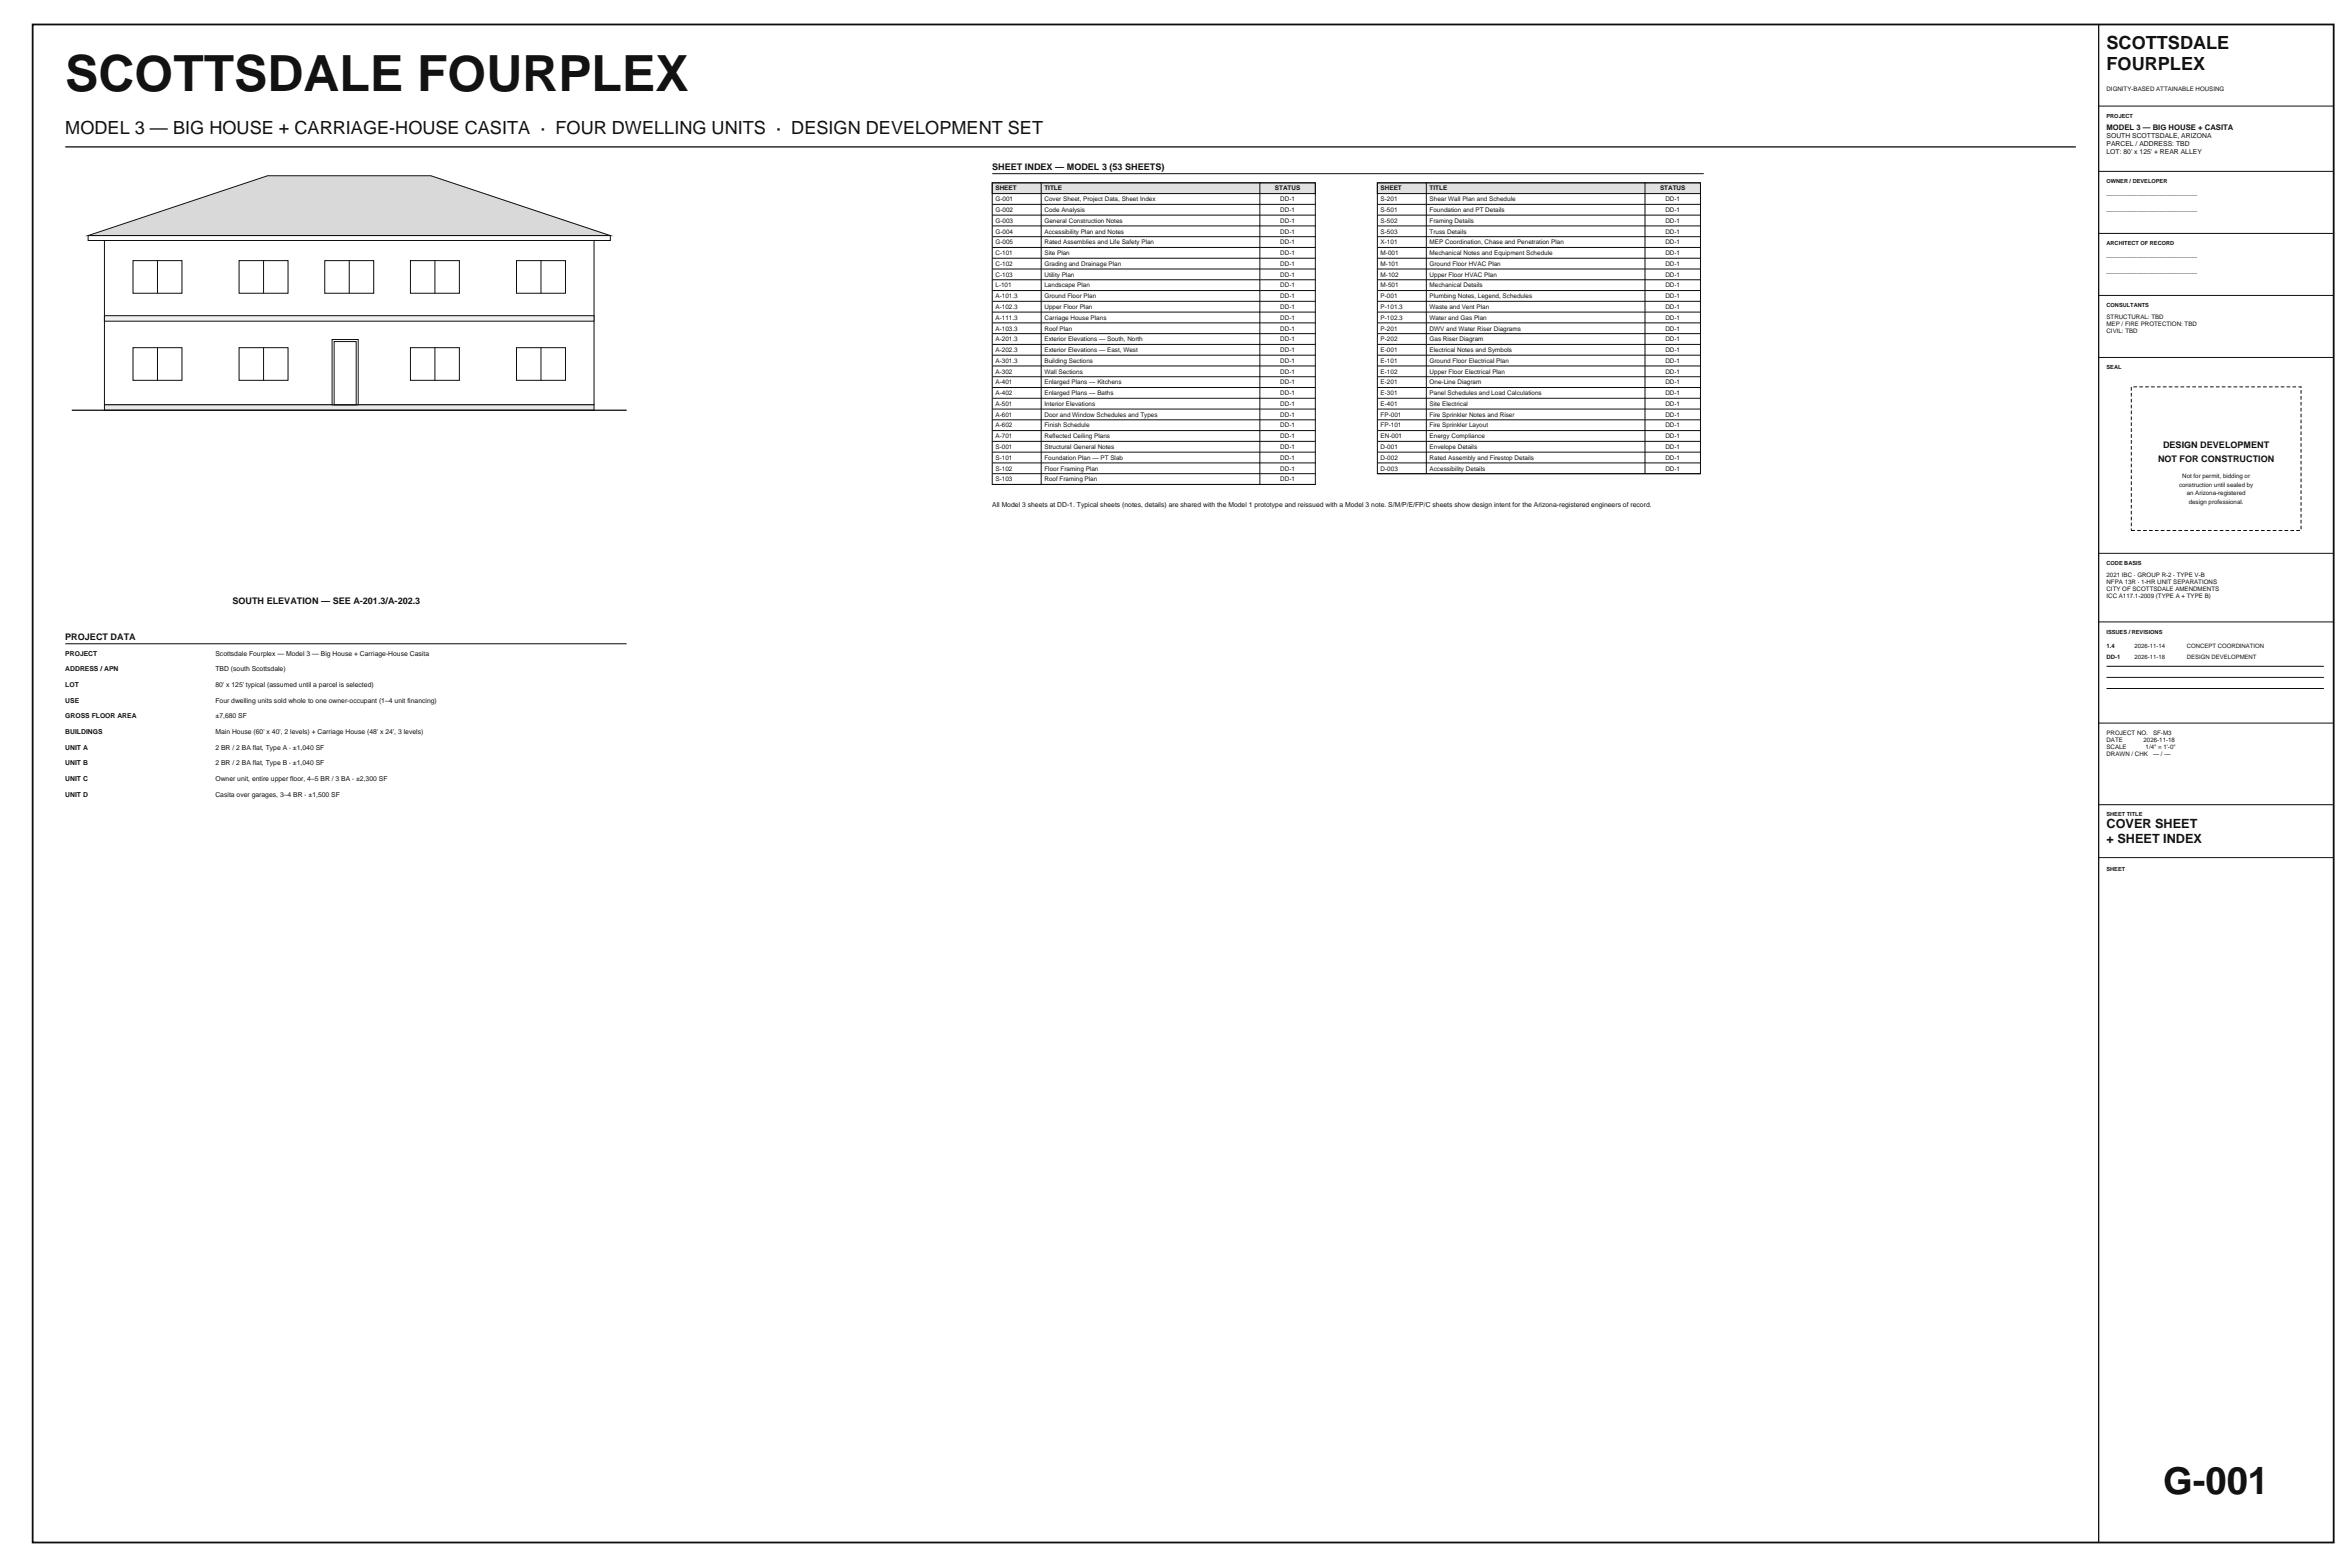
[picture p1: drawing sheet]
<svg xmlns="http://www.w3.org/2000/svg" width="914mm" height="610mm" viewBox="0 0 914 610" stroke-linecap="round" stroke-linejoin="round" font-family="sans-serif">
<defs><g id="words">
<text font-size="19.4" fill="#121212" x="25.4" y="35.6">SCOTTSDALE FOURPLEX</text>
<text font-size="14.8" fill="#121212" x="841.7" y="581">G-001</text>
<g font-size="7.1" fill="#121212">
<text x="819.7" y="19">SCOTTSDALE</text>
<text x="819.7" y="27.1">FOURPLEX</text>
<text x="25.4" y="52.1">MODEL 3 — BIG HOUSE + CARRIAGE-HOUSE CASITA · FOUR DWELLING UNITS · DESIGN DEVELOPMENT SET</text>
</g>
<g font-size="4.9" fill="#121212">
<text x="819.7" y="322.2">COVER SHEET</text>
<text x="819.7" y="327.9">+ SHEET INDEX</text>
</g>
<g font-size="3.5" fill="#121212">
<text x="386.1" y="66">SHEET INDEX — MODEL 3 (53 SHEETS)</text>
<text x="839.7" y="179.7">NOT FOR CONSTRUCTION</text>
<text x="841.7" y="174.1">DESIGN DEVELOPMENT</text>
<text x="90.4" y="234.9">SOUTH ELEVATION — SEE A-201.3/A-202.3</text>
<text x="25.4" y="248.9">PROJECT DATA</text>
</g>
<text font-size="3" fill="#121212" x="819.7" y="50.4">MODEL 3 — BIG HOUSE + CASITA</text>
<g font-size="2.6" fill="#121212">
<text x="819.7" y="53.9">SOUTH SCOTTSDALE, ARIZONA</text>
<text x="819.7" y="56.9">PARCEL / ADDRESS: TBD</text>
<text x="819.7" y="60">LOT: 80' x 125' + REAR ALLEY</text>
<text x="819.7" y="75.8">________________________</text>
<text x="819.7" y="81.9">________________________</text>
<text x="819.7" y="99.9">________________________</text>
<text x="819.7" y="106">________________________</text>
<text x="386.1" y="197.1">All Model 3 sheets at DD-1. Typical sheets (notes, details) are shared with the Model 1 prototype and reissued with a Model 3 note. S/M/P/E/FP/C sheets show design intent for the Arizona-registered engineers of record.</text>
<text x="25.4" y="255">PROJECT</text>
<text x="83.8" y="255">Scottsdale Fourplex — Model 3 — Big House + Carriage-House Casita</text>
<text x="25.4" y="261.1">ADDRESS / APN</text>
<text x="83.8" y="261.1">TBD (south Scottsdale)</text>
<text x="25.4" y="267.2">LOT</text>
<text x="83.8" y="267.2">80' x 125' typical (assumed until a parcel is selected)</text>
<text x="25.4" y="273.3">USE</text>
<text x="83.8" y="273.3">Four dwelling units sold whole to one owner-occupant (1–4 unit financing)</text>
<text x="25.4" y="279.4">GROSS FLOOR AREA</text>
<text x="83.8" y="279.4">±7,680 SF</text>
<text x="25.4" y="285.5">BUILDINGS</text>
<text x="83.8" y="285.5">Main House (60' x 40', 2 levels) + Carriage House (48' x 24', 3 levels)</text>
<text x="25.4" y="291.6">UNIT A</text>
<text x="83.8" y="291.6">2 BR / 2 BA flat, Type A · ±1,040 SF</text>
<text x="25.4" y="297.7">UNIT B</text>
<text x="83.8" y="297.7">2 BR / 2 BA flat, Type B · ±1,040 SF</text>
<text x="25.4" y="303.8">UNIT C</text>
<text x="83.8" y="303.8">Owner unit, entire upper floor, 4–5 BR / 3 BA · ±2,300 SF</text>
<text x="25.4" y="309.9">UNIT D</text>
<text x="83.8" y="309.9">Casita over garages, 3–4 BR · ±1,500 SF</text>
</g>
<g font-size="2.5" fill="#121212">
<text x="387.3" y="74.1">SHEET</text>
<text x="406.4" y="74.1">TITLE</text>
<text x="496.1" y="74.1">STATUS</text>
<text x="537.2" y="74.1">SHEET</text>
<text x="556.3" y="74.1">TITLE</text>
<text x="645.9" y="74.1">STATUS</text>
<text x="387.3" y="78.3">G-001</text>
<text x="387.3" y="82.5">G-002</text>
<text x="406.4" y="78.3">Cover Sheet, Project Data, Sheet Index</text>
<text x="406.4" y="82.5">Code Analysis</text>
<text x="498.1" y="78.3">DD-1</text>
<text x="498.1" y="82.5">DD-1</text>
<text x="537.2" y="78.3">S-201</text>
<text x="537.2" y="82.5">S-501</text>
<text x="556.3" y="78.3">Shear Wall Plan and Schedule</text>
<text x="556.3" y="82.5">Foundation and PT Details</text>
<text x="648" y="78.3">DD-1</text>
<text x="648" y="82.5">DD-1</text>
<text x="387.3" y="86.7">G-003</text>
<text x="406.4" y="86.7">General Construction Notes</text>
<text x="498.1" y="86.7">DD-1</text>
<text x="537.2" y="86.7">S-502</text>
<text x="556.3" y="86.7">Framing Details</text>
<text x="648" y="86.7">DD-1</text>
<text x="387.3" y="90.9">G-004</text>
<text x="387.3" y="95.1">G-005</text>
<text x="406.4" y="90.9">Accessibility Plan and Notes</text>
<text x="406.4" y="95.1">Rated Assemblies and Life Safety Plan</text>
<text x="498.1" y="90.9">DD-1</text>
<text x="498.1" y="95.1">DD-1</text>
<text x="537.2" y="90.9">S-503</text>
<text x="537.2" y="95.1">X-101</text>
<text x="556.3" y="90.9">Truss Details</text>
<text x="556.3" y="95.1">MEP Coordination, Chase and Penetration Plan</text>
<text x="648" y="90.9">DD-1</text>
<text x="648" y="95.1">DD-1</text>
<text x="387.3" y="99.3">C-101</text>
<text x="406.4" y="99.3">Site Plan</text>
<text x="498.1" y="99.3">DD-1</text>
<text x="537.2" y="99.3">M-001</text>
<text x="556.3" y="99.3">Mechanical Notes and Equipment Schedule</text>
<text x="648" y="99.3">DD-1</text>
<text x="387.3" y="103.4">C-102</text>
<text x="387.3" y="107.6">C-103</text>
<text x="406.4" y="103.4">Grading and Drainage Plan</text>
<text x="406.4" y="107.6">Utility Plan</text>
<text x="498.1" y="103.4">DD-1</text>
<text x="498.1" y="107.6">DD-1</text>
<text x="537.2" y="103.4">M-101</text>
<text x="537.2" y="107.6">M-102</text>
<text x="556.3" y="103.4">Ground Floor HVAC Plan</text>
<text x="556.3" y="107.6">Upper Floor HVAC Plan</text>
<text x="648" y="103.4">DD-1</text>
<text x="648" y="107.6">DD-1</text>
<text x="387.3" y="111.8">L-101</text>
<text x="406.4" y="111.8">Landscape Plan</text>
<text x="498.1" y="111.8">DD-1</text>
<text x="537.2" y="111.8">M-501</text>
<text x="556.3" y="111.8">Mechanical Details</text>
<text x="648" y="111.8">DD-1</text>
<text x="387.3" y="116">A-101.3</text>
<text x="406.4" y="116">Ground Floor Plan</text>
<text x="498.1" y="116">DD-1</text>
<text x="537.2" y="116">P-001</text>
<text x="556.3" y="116">Plumbing Notes, Legend, Schedules</text>
<text x="648" y="116">DD-1</text>
<text x="387.3" y="120.2">A-102.3</text>
<text x="387.3" y="124.4">A-111.3</text>
<text x="406.4" y="120.2">Upper Floor Plan</text>
<text x="406.4" y="124.4">Carriage House Plans</text>
<text x="498.1" y="120.2">DD-1</text>
<text x="498.1" y="124.4">DD-1</text>
<text x="537.2" y="120.2">P-101.3</text>
<text x="537.2" y="124.4">P-102.3</text>
<text x="556.3" y="120.2">Waste and Vent Plan</text>
<text x="556.3" y="124.4">Water and Gas Plan</text>
<text x="648" y="120.2">DD-1</text>
<text x="648" y="124.4">DD-1</text>
<text x="387.3" y="128.6">A-103.3</text>
<text x="406.4" y="128.6">Roof Plan</text>
<text x="498.1" y="128.6">DD-1</text>
<text x="537.2" y="128.6">P-201</text>
<text x="556.3" y="128.6">DWV and Water Riser Diagrams</text>
<text x="648" y="128.6">DD-1</text>
<text x="387.3" y="132.8">A-201.3</text>
<text x="387.3" y="137">A-202.3</text>
<text x="406.4" y="132.8">Exterior Elevations — South, North</text>
<text x="406.4" y="137">Exterior Elevations — East, West</text>
<text x="498.1" y="132.8">DD-1</text>
<text x="498.1" y="137">DD-1</text>
<text x="537.2" y="132.8">P-202</text>
<text x="537.2" y="137">E-001</text>
<text x="556.3" y="132.8">Gas Riser Diagram</text>
<text x="556.3" y="137">Electrical Notes and Symbols</text>
<text x="648" y="132.8">DD-1</text>
<text x="648" y="137">DD-1</text>
<text x="387.3" y="141.2">A-301.3</text>
<text x="406.4" y="141.2">Building Sections</text>
<text x="498.1" y="141.2">DD-1</text>
<text x="537.2" y="141.2">E-101</text>
<text x="556.3" y="141.2">Ground Floor Electrical Plan</text>
<text x="648" y="141.2">DD-1</text>
<text x="387.3" y="145.4">A-302</text>
<text x="387.3" y="149.5">A-401</text>
<text x="406.4" y="145.4">Wall Sections</text>
<text x="406.4" y="149.5">Enlarged Plans — Kitchens</text>
<text x="498.1" y="145.4">DD-1</text>
<text x="498.1" y="149.5">DD-1</text>
<text x="537.2" y="145.4">E-102</text>
<text x="537.2" y="149.5">E-201</text>
<text x="556.3" y="145.4">Upper Floor Electrical Plan</text>
<text x="556.3" y="149.5">One-Line Diagram</text>
<text x="648" y="145.4">DD-1</text>
<text x="648" y="149.5">DD-1</text>
<text x="387.3" y="153.7">A-402</text>
<text x="406.4" y="153.7">Enlarged Plans — Baths</text>
<text x="498.1" y="153.7">DD-1</text>
<text x="537.2" y="153.7">E-301</text>
<text x="556.3" y="153.7">Panel Schedules and Load Calculations</text>
<text x="648" y="153.7">DD-1</text>
<text x="387.3" y="157.9">A-501</text>
<text x="406.4" y="157.9">Interior Elevations</text>
<text x="498.1" y="157.9">DD-1</text>
<text x="537.2" y="157.9">E-401</text>
<text x="556.3" y="157.9">Site Electrical</text>
<text x="648" y="157.9">DD-1</text>
<text x="387.3" y="162.1">A-601</text>
<text x="387.3" y="166.3">A-602</text>
<text x="406.4" y="162.1">Door and Window Schedules and Types</text>
<text x="406.4" y="166.3">Finish Schedule</text>
<text x="498.1" y="162.1">DD-1</text>
<text x="498.1" y="166.3">DD-1</text>
<text x="537.2" y="162.1">FP-001</text>
<text x="537.2" y="166.3">FP-101</text>
<text x="556.3" y="162.1">Fire Sprinkler Notes and Riser</text>
<text x="556.3" y="166.3">Fire Sprinkler Layout</text>
<text x="648" y="162.1">DD-1</text>
<text x="648" y="166.3">DD-1</text>
<text x="387.3" y="170.5">A-701</text>
<text x="406.4" y="170.5">Reflected Ceiling Plans</text>
<text x="498.1" y="170.5">DD-1</text>
<text x="537.2" y="170.5">EN-001</text>
<text x="556.3" y="170.5">Energy Compliance</text>
<text x="648" y="170.5">DD-1</text>
<text x="387.3" y="174.7">S-001</text>
<text x="387.3" y="178.9">S-101</text>
<text x="406.4" y="174.7">Structural General Notes</text>
<text x="406.4" y="178.9">Foundation Plan — PT Slab</text>
<text x="498.1" y="174.7">DD-1</text>
<text x="498.1" y="178.9">DD-1</text>
<text x="537.2" y="174.7">D-001</text>
<text x="537.2" y="178.9">D-002</text>
<text x="556.3" y="174.7">Envelope Details</text>
<text x="556.3" y="178.9">Rated Assembly and Firestop Details</text>
<text x="648" y="174.7">DD-1</text>
<text x="648" y="178.9">DD-1</text>
<text x="387.3" y="183.1">S-102</text>
<text x="406.4" y="183.1">Floor Framing Plan</text>
<text x="498.1" y="183.1">DD-1</text>
<text x="537.2" y="183.1">D-003</text>
<text x="556.3" y="183.1">Accessibility Details</text>
<text x="648" y="183.1">DD-1</text>
<text x="387.3" y="187.3">S-103</text>
<text x="406.4" y="187.3">Roof Framing Plan</text>
<text x="498.1" y="187.3">DD-1</text>
</g>
<g font-size="2.4" fill="#121212">
<text x="819.7" y="35.2">DIGNITY-BASED ATTAINABLE HOUSING</text>
<text x="819.7" y="124.1">STRUCTURAL: TBD</text>
<text x="819.7" y="126.8">MEP / FIRE PROTECTION: TBD</text>
<text x="819.7" y="129.6">CIVIL: TBD</text>
<text x="847.9" y="189.4">construction until sealed by</text>
<text x="849.1" y="186.1">Not for permit, bidding or</text>
<text x="850.9" y="192.7">an Arizona-registered</text>
<text x="851.7" y="196">design professional.</text>
<text x="819.7" y="224.4">2021 IBC · GROUP R-2 · TYPE V-B</text>
<text x="819.7" y="227.2">NFPA 13R · 1-HR UNIT SEPARATIONS</text>
<text x="819.7" y="229.9">CITY OF SCOTTSDALE AMENDMENTS</text>
<text x="819.7" y="232.7">ICC A117.1-2009 (TYPE A + TYPE B)</text>
<text x="819.7" y="285.9">PROJECT NO.</text>
<text x="837.8" y="285.9">SF-M3</text>
<text x="819.7" y="288.6">DATE</text>
<text x="819.7" y="291.4">SCALE</text>
<text x="834.1" y="288.6">2026-11-18</text>
<text x="834.9" y="291.4">1/4&quot; = 1'-0&quot;</text>
<text x="819.7" y="294.2">DRAWN / CHK</text>
<text x="837.8" y="294.2">— / —</text>
</g>
<g font-size="2.3" fill="#121212">
<text x="819.7" y="252.1">1.4</text>
<text x="819.7" y="256.4">DD-1</text>
<text x="830.6" y="252.1">2026-11-14</text>
<text x="830.6" y="256.4">2026-11-18</text>
<text x="850.9" y="252.1">CONCEPT COORDINATION</text>
<text x="850.9" y="256.4">DESIGN DEVELOPMENT</text>
</g>
<g font-size="2.2" fill="#121212">
<text x="819.7" y="45.8">PROJECT</text>
<text x="819.7" y="71.2">OWNER / DEVELOPER</text>
<text x="819.7" y="95.4">ARCHITECT OF RECORD</text>
<text x="819.7" y="119.5">CONSULTANTS</text>
<text x="819.7" y="143.6">SEAL</text>
<text x="819.7" y="219.8">CODE BASIS</text>
<text x="819.7" y="246.5">ISSUES / REVISIONS</text>
<text x="819.7" y="317.6">SHEET TITLE</text>
<text x="819.7" y="338.7">SHEET</text>
</g>
</g></defs>
<path d="M25.4 57.1h782.3" fill="none" stroke="#0d0d0d" stroke-width=".5"/>
<path d="M40.6 92.9h190.5v64.6h-190.5z" fill="none" stroke="#0d0d0d" stroke-width=".39"/>
<path d="M40.6 157.5h190.5v2.1h-190.5z" fill-rule="evenodd" fill="#ebebeb" stroke="#0d0d0d" stroke-width=".39"/>
<path d="M40.6 122.8h190.5v2.1h-190.5z" fill-rule="evenodd" fill="#f0f0f0" stroke="#0d0d0d" stroke-width=".39"/>
<path d="M34.3 91.7l69.8-23.3h63.5l69.9 23.3z" fill-rule="evenodd" fill="#d9d9d9" stroke="#0d0d0d" stroke-width=".39"/>
<g fill="#fff" stroke="#0d0d0d" stroke-width=".39">
<path d="M34.3 91.7h203.2v1.9h-203.2z" fill-rule="evenodd"/>
<path d="M51.8 135.3h19v12.7h-19z" fill-rule="evenodd"/>
</g>
<path d="M61.3 135.3v12.7" fill="none" stroke="#0d0d0d" stroke-width=".39"/>
<path d="M93 135.3h19.1v12.7h-19.1z" fill-rule="evenodd" fill="#fff" stroke="#0d0d0d" stroke-width=".39"/>
<path d="M102.6 135.3v12.7" fill="none" stroke="#0d0d0d" stroke-width=".39"/>
<path d="M201 135.3h19v12.7h-19z" fill-rule="evenodd" fill="#fff" stroke="#0d0d0d" stroke-width=".39"/>
<path d="M210.5 135.3v12.7" fill="none" stroke="#0d0d0d" stroke-width=".39"/>
<path d="M159.7 135.3h19.1v12.7h-19.1z" fill-rule="evenodd" fill="#fff" stroke="#0d0d0d" stroke-width=".39"/>
<path d="M169.2 135.3v12.7" fill="none" stroke="#0d0d0d" stroke-width=".39"/>
<path d="M129.2 132.1h10.2v25.4h-10.2z" fill-rule="evenodd" fill="#fff" stroke="#0d0d0d" stroke-width=".39"/>
<path d="M130 132.9h8.6v24.6h-8.6z" fill="none" stroke="#0d0d0d" stroke-width=".39"/>
<path d="M51.8 101.4h19v12.7h-19z" fill-rule="evenodd" fill="#fff" stroke="#0d0d0d" stroke-width=".39"/>
<path d="M61.3 101.4v12.7" fill="none" stroke="#0d0d0d" stroke-width=".39"/>
<path d="M93 101.4h19.1v12.7h-19.1z" fill-rule="evenodd" fill="#fff" stroke="#0d0d0d" stroke-width=".39"/>
<path d="M102.6 101.4v12.7" fill="none" stroke="#0d0d0d" stroke-width=".39"/>
<path d="M159.7 101.4h19.1v12.7h-19.1z" fill-rule="evenodd" fill="#fff" stroke="#0d0d0d" stroke-width=".39"/>
<path d="M169.2 101.4v12.7" fill="none" stroke="#0d0d0d" stroke-width=".39"/>
<path d="M201 101.4h19v12.7h-19z" fill-rule="evenodd" fill="#fff" stroke="#0d0d0d" stroke-width=".39"/>
<path d="M210.5 101.4v12.7" fill="none" stroke="#0d0d0d" stroke-width=".39"/>
<path d="M126.4 101.4h19v12.7h-19z" fill-rule="evenodd" fill="#fff" stroke="#0d0d0d" stroke-width=".39"/>
<path d="M386.1 67.6h276.8M135.9 101.4v12.7M25.4 250.4h218.4" fill="none" stroke="#0d0d0d" stroke-width=".39"/>
<path d="M27.9 159.6h215.9" fill="none" stroke="#0d0d0d" stroke-width=".5"/>
<path d="M386.1 71.1h125.7v4.2h-125.7z" fill-rule="evenodd" fill="#e0e0e0" stroke="#0d0d0d" stroke-width=".39"/>
<g fill="none" stroke="#0d0d0d" stroke-width=".39">
<path d="M386.1 71.1h125.7v117.4h-125.7zM386.1 79.5h125.7M405.1 71.1v117.4M490.2 71.1v117.4M386.1 83.7h125.7M386.1 87.9h125.7M386.1 92.1h125.7M386.1 96.3h125.7M386.1 100.5h125.7M386.1 104.6h125.7M386.1 108.8h125.7M386.1 113h125.7"/>
<path d="M386.1 117.2h125.7M386.1 121.4h125.7M386.1 125.6h125.7M386.1 129.8h125.7M386.1 134h125.7M386.1 138.2h125.7M386.1 142.4h125.7M386.1 146.6h125.7M386.1 150.7h125.7M386.1 154.9h125.7M386.1 159.1h125.7M386.1 163.3h125.7"/>
<path d="M386.1 167.5h125.7M386.1 171.7h125.7M386.1 175.9h125.7M386.1 180.1h125.7M386.1 184.3h125.7M386.1 188.5h125.7"/>
</g>
<path d="M535.9 71.1h125.8v4.2h-125.8z" fill-rule="evenodd" fill="#e0e0e0" stroke="#0d0d0d" stroke-width=".39"/>
<g fill="none" stroke="#0d0d0d" stroke-width=".39">
<path d="M816.6 41.3h91.4M535.9 71.1h125.8v113.2h-125.8zM535.9 79.5h125.8M555 71.1v113.2M640.1 71.1v113.2M816.6 66.7h91.4M535.9 83.7h125.8M535.9 87.9h125.8M535.9 92.1h125.8M535.9 96.3h125.8M816.6 90.8h91.4M535.9 100.5h125.8"/>
<path d="M535.9 104.6h125.8M535.9 108.8h125.8M535.9 113h125.8M535.9 117.2h125.8M816.6 114.9h91.4M535.9 121.4h125.8M535.9 125.6h125.8M535.9 129.8h125.8M535.9 134h125.8M535.9 138.2h125.8M816.6 139.1h91.4M535.9 142.4h125.8"/>
<path d="M535.9 146.6h125.8M535.9 150.7h125.8M535.9 154.9h125.8M535.9 159.1h125.8M535.9 163.3h125.8M535.9 167.5h125.8M535.9 171.7h125.8M535.9 175.9h125.8M535.9 180.1h125.8M535.9 184.3h125.8M816.6 215.3h91.4M816.6 241.9h91.4"/>
<path d="M819.7 259.2h84.5M819.7 263.5h84.5M819.7 267.8h84.5M816.6 281.3h91.4M816.6 313.1h91.4M816.6 333.6h91.4"/>
</g>
<path d="M12.7 9.5h895.3v590.6h-895.3z" fill="none" stroke="#0d0d0d" stroke-width=".7" stroke-linecap="butt"/>
<path d="M816.6 9.5v590.6" fill="none" stroke="#0d0d0d" stroke-width=".5"/>
<path d="M829.3 150.5h66v55.9h-66z" fill="none" stroke="#0d0d0d" stroke-width=".39" stroke-dasharray="1.4 .9" stroke-linecap="butt"/>
<use href="#words"/>
</svg>
